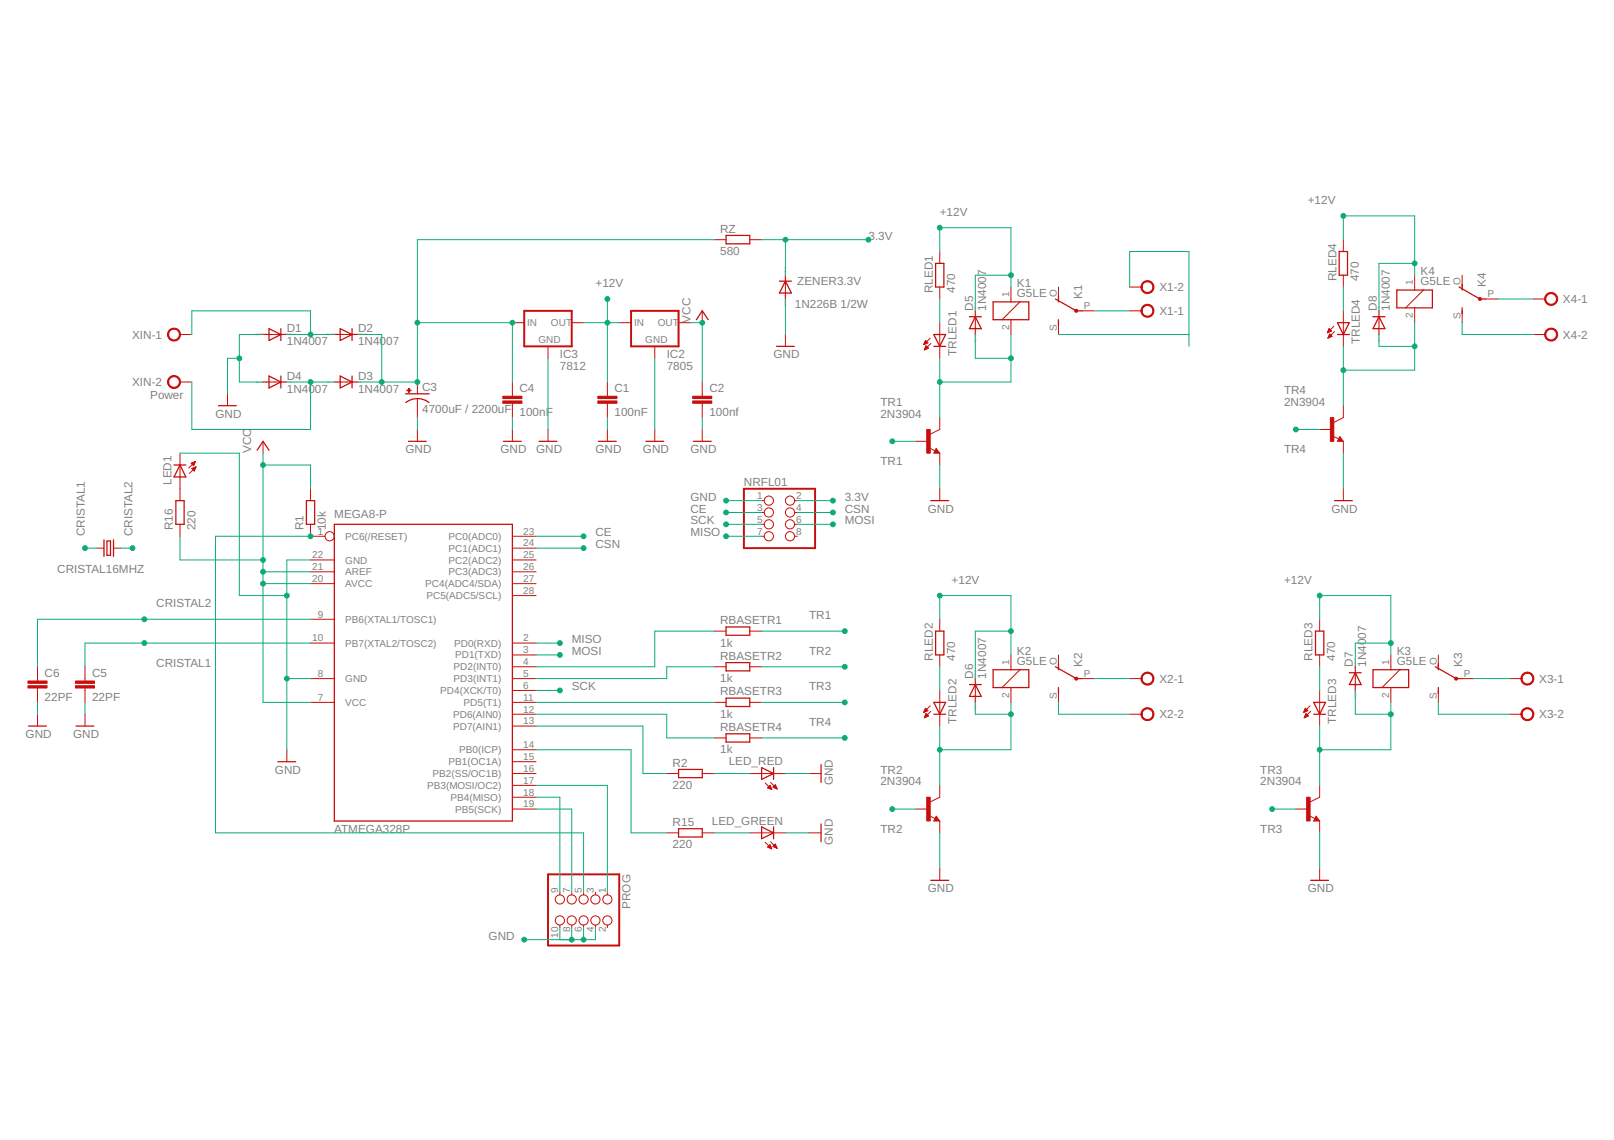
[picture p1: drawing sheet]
<svg xmlns="http://www.w3.org/2000/svg" width="297mm" height="210mm" viewBox="0 0 297 210" stroke-linecap="round" stroke-linejoin="round" font-family="sans-serif">
<defs><g id="words">
<g font-size="2.2" fill="#808080">
<text x="172.9" y="39.8">+12V</text>
<text x="240.7" y="37.6">+12V</text>
<text x="132.5" y="47">580</text>
<text x="132.5" y="42.8">RZ</text>
<text x="159.8" y="44.1">3.3V</text>
<text x="109.6" y="52.9">+12V</text>
<text x="146.7" y="52.4">ZENER3.3V</text>
<text x="171.7" y="54" transform="rotate(-90 171.7 54)">RLED1</text>
<text x="175.8" y="54" transform="rotate(-90 175.8 54)">470</text>
<text x="187.2" y="52.9">K1</text>
<text x="213.4" y="53.6">X1-2</text>
<text x="245.9" y="51.8" transform="rotate(-90 245.9 51.8)">RLED4</text>
<text x="250.1" y="51.8" transform="rotate(-90 250.1 51.8)">470</text>
<text x="261.4" y="52.5">G5LE</text>
<text x="261.4" y="50.7">K4</text>
<text x="273.5" y="52.9" transform="rotate(-90 273.5 52.9)">K4</text>
<text x="127.1" y="59.4" transform="rotate(-90 127.1 59.4)">VCC</text>
<text x="146.3" y="56.8">1N226B 1/2W</text>
<text x="179.1" y="57.2" transform="rotate(-90 179.1 57.2)">D5</text>
<text x="181.5" y="57.2" transform="rotate(-90 181.5 57.2)">1N4007</text>
<text x="187.2" y="54.7">G5LE</text>
<text x="199.2" y="55" transform="rotate(-90 199.2 55)">K1</text>
<text x="213.4" y="58">X1-1</text>
<text x="253.4" y="57.2" transform="rotate(-90 253.4 57.2)">D8</text>
<text x="255.8" y="57.2" transform="rotate(-90 255.8 57.2)">1N4007</text>
<text x="287.7" y="55.8">X4-1</text>
<text x="24.3" y="62.4">XIN-1</text>
<text x="52.8" y="63.6">1N4007</text>
<text x="52.8" y="61.2">D1</text>
<text x="65.9" y="63.6">1N4007</text>
<text x="65.9" y="61.2">D2</text>
<text x="103" y="66">IC3</text>
<text x="122.7" y="66">IC2</text>
<text x="142.4" y="66">GND</text>
<text x="176" y="65.5" transform="rotate(-90 176 65.5)">TRLED1</text>
<text x="250.3" y="63.3" transform="rotate(-90 250.3 63.3)">TRLED4</text>
<text x="287.7" y="62.4">X4-2</text>
<text x="24.3" y="71.1">XIN-2</text>
<text x="52.8" y="69.9">D4</text>
<text x="65.9" y="69.9">D3</text>
<text x="77.7" y="72">C3</text>
<text x="103" y="68.2">7812</text>
<text x="122.7" y="68.2">7805</text>
<text x="27.7" y="73.5">Power</text>
<text x="39.7" y="76.9">GND</text>
<text x="52.8" y="72.3">1N4007</text>
<text x="65.9" y="72.3">1N4007</text>
<text x="77.7" y="76.1">4700uF / 2200uF</text>
<text x="95.6" y="76.6">100nF</text>
<text x="95.6" y="72.2">C4</text>
<text x="113.1" y="76.6">100nF</text>
<text x="113.1" y="72.2">C1</text>
<text x="130.6" y="76.6">100nf</text>
<text x="130.6" y="72.2">C2</text>
<text x="162" y="76.9">2N3904</text>
<text x="162" y="74.7">TR1</text>
<text x="236.3" y="74.7">2N3904</text>
<text x="236.3" y="72.5">TR4</text>
<text x="46.2" y="83.4" transform="rotate(-90 46.2 83.4)">VCC</text>
<text x="74.6" y="83.4">GND</text>
<text x="92.1" y="83.4">GND</text>
<text x="98.7" y="83.4">GND</text>
<text x="109.6" y="83.4">GND</text>
<text x="118.3" y="83.4">GND</text>
<text x="127.1" y="83.4">GND</text>
<text x="236.3" y="83.4">TR4</text>
<text x="31.6" y="89.3" transform="rotate(-90 31.6 89.3)">LED1</text>
<text x="136.9" y="89.5">NRFL01</text>
<text x="162" y="85.6">TR1</text>
<text x="61.5" y="95.5">MEGA8-P</text>
<text x="127.1" y="92.2">GND</text>
<text x="127.1" y="94.4">CE</text>
<text x="155.5" y="92.2">3.3V</text>
<text x="155.5" y="94.4">CSN</text>
<text x="170.8" y="94.4">GND</text>
<text x="245" y="94.4">GND</text>
<text x="15.6" y="98.7" transform="rotate(-90 15.6 98.7)">CRISTAL1</text>
<text x="24.4" y="98.7" transform="rotate(-90 24.4 98.7)">CRISTAL2</text>
<text x="31.8" y="97.6" transform="rotate(-90 31.8 97.6)">R16</text>
<text x="36" y="97.6" transform="rotate(-90 36 97.6)">220</text>
<text x="55.9" y="97.6" transform="rotate(-90 55.9 97.6)">R1</text>
<text x="60" y="97.6" transform="rotate(-90 60 97.6)">10k</text>
<text x="109.6" y="98.7">CE</text>
<text x="109.6" y="100.9">CSN</text>
<text x="127.1" y="96.6">SCK</text>
<text x="127.1" y="98.7">MISO</text>
<text x="155.5" y="96.6">MOSI</text>
<text x="10.5" y="105.5">CRISTAL16MHZ</text>
<text x="175.1" y="107.5">+12V</text>
<text x="236.3" y="107.5">+12V</text>
<text x="28.7" y="111.8">CRISTAL2</text>
<text x="105.2" y="118.4">MISO</text>
<text x="132.5" y="119.1">1k</text>
<text x="132.5" y="114.9">RBASETR1</text>
<text x="148.9" y="114">TR1</text>
<text x="8.2" y="124.6">C6</text>
<text x="17" y="124.6">C5</text>
<text x="28.7" y="122.8">CRISTAL1</text>
<text x="105.2" y="120.6">MOSI</text>
<text x="132.5" y="125.6">1k</text>
<text x="132.5" y="121.5">RBASETR2</text>
<text x="148.9" y="120.6">TR2</text>
<text x="171.7" y="121.7" transform="rotate(-90 171.7 121.7)">RLED2</text>
<text x="175.8" y="121.7" transform="rotate(-90 175.8 121.7)">470</text>
<text x="179.1" y="124.9" transform="rotate(-90 179.1 124.9)">D6</text>
<text x="181.5" y="124.9" transform="rotate(-90 181.5 124.9)">1N4007</text>
<text x="187.2" y="122.4">G5LE</text>
<text x="187.2" y="120.6">K2</text>
<text x="199.2" y="122.8" transform="rotate(-90 199.2 122.8)">K2</text>
<text x="213.4" y="125.7">X2-1</text>
<text x="241.6" y="121.7" transform="rotate(-90 241.6 121.7)">RLED3</text>
<text x="245.7" y="121.7" transform="rotate(-90 245.7 121.7)">470</text>
<text x="249" y="122.8" transform="rotate(-90 249 122.8)">D7</text>
<text x="251.4" y="122.8" transform="rotate(-90 251.4 122.8)">1N4007</text>
<text x="257.1" y="122.4">G5LE</text>
<text x="257.1" y="120.6">K3</text>
<text x="269.1" y="122.8" transform="rotate(-90 269.1 122.8)">K3</text>
<text x="283.3" y="125.7">X3-1</text>
<text x="8.2" y="129">22PF</text>
<text x="17" y="129">22PF</text>
<text x="105.2" y="127.1">SCK</text>
<text x="132.5" y="128">RBASETR3</text>
<text x="148.9" y="127.1">TR3</text>
<text x="4.7" y="135.9">GND</text>
<text x="13.5" y="135.9">GND</text>
<text x="132.5" y="132.2">1k</text>
<text x="132.5" y="134.6">RBASETR4</text>
<text x="148.9" y="133.7">TR4</text>
<text x="176" y="133.3" transform="rotate(-90 176 133.3)">TRLED2</text>
<text x="213.4" y="132.3">X2-2</text>
<text x="245.9" y="133.3" transform="rotate(-90 245.9 133.3)">TRLED3</text>
<text x="283.3" y="132.3">X3-2</text>
<text x="50.6" y="142.4">GND</text>
<text x="123.8" y="141.1">R2</text>
<text x="132.5" y="138.7">1k</text>
<text x="134.1" y="140.9">LED_RED</text>
<text x="162" y="142.4">TR2</text>
<text x="231.9" y="142.4">TR3</text>
<text x="123.8" y="145.3">220</text>
<text x="153.3" y="144.6" transform="rotate(-90 153.3 144.6)">GND</text>
<text x="162" y="144.6">2N3904</text>
<text x="231.9" y="144.6">2N3904</text>
<text x="61.5" y="153.3">ATMEGA328P</text>
<text x="123.8" y="152.1">R15</text>
<text x="131" y="151.8">LED_GREEN</text>
<text x="153.3" y="155.5" transform="rotate(-90 153.3 155.5)">GND</text>
<text x="162" y="153.3">TR2</text>
<text x="231.9" y="153.3">TR3</text>
<text x="123.8" y="156.2">220</text>
<text x="116" y="167.3" transform="rotate(-90 116 167.3)">PROG</text>
<text x="170.8" y="164.3">GND</text>
<text x="240.7" y="164.3">GND</text>
<text x="89.9" y="173">GND</text>
</g>
<g font-size="1.8" fill="#808080">
<text x="260" y="52.6" transform="rotate(-90 260 52.6)">1</text>
<text x="268.8" y="52.6" transform="rotate(-90 268.8 52.6)">O</text>
<text x="97" y="60">IN</text>
<text x="101.4" y="60">OUT</text>
<text x="116.7" y="60">IN</text>
<text x="121.1" y="60">OUT</text>
<text x="185.8" y="54.7" transform="rotate(-90 185.8 54.7)">1</text>
<text x="194.5" y="54.7" transform="rotate(-90 194.5 54.7)">O</text>
<text x="199.5" y="56.9">P</text>
<text x="260" y="58.6" transform="rotate(-90 260 58.6)">2</text>
<text x="268.8" y="58.8" transform="rotate(-90 268.8 58.8)">S</text>
<text x="273.8" y="54.7">P</text>
<text x="99.1" y="63.1">GND</text>
<text x="118.8" y="63.1">GND</text>
<text x="185.8" y="60.7" transform="rotate(-90 185.8 60.7)">2</text>
<text x="194.5" y="60.9" transform="rotate(-90 194.5 60.9)">S</text>
<text x="139.3" y="91.9">1</text>
<text x="139.3" y="94.1">3</text>
<text x="146.6" y="91.9">2</text>
<text x="146.6" y="94.1">4</text>
<text x="58.5" y="98.4">1</text>
<text x="63.5" y="99.4">PC6(/RESET)</text>
<text x="82.6" y="101.6">PC1(ADC1)</text>
<text x="82.6" y="99.4">PC0(ADC0)</text>
<text x="96.3" y="100.6">24</text>
<text x="96.3" y="98.4">23</text>
<text x="139.3" y="96.2">5</text>
<text x="139.3" y="98.4">7</text>
<text x="146.6" y="96.2">6</text>
<text x="146.6" y="98.4">8</text>
<text x="57.5" y="102.8">22</text>
<text x="57.5" y="105">21</text>
<text x="57.5" y="107.2">20</text>
<text x="63.5" y="103.8">GND</text>
<text x="63.5" y="105.9">AREF</text>
<text x="82.6" y="105.9">PC3(ADC3)</text>
<text x="82.6" y="103.8">PC2(ADC2)</text>
<text x="96.3" y="107.2">27</text>
<text x="96.3" y="105">26</text>
<text x="96.3" y="102.8">25</text>
<text x="58.5" y="113.7">9</text>
<text x="63.5" y="108.1">AVCC</text>
<text x="78.3" y="108.1">PC4(ADC4/SDA)</text>
<text x="78.5" y="110.3">PC5(ADC5/SCL)</text>
<text x="96.3" y="109.4">28</text>
<text x="57.5" y="118.1">10</text>
<text x="63.5" y="119.1">PB7(XTAL2/TOSC2)</text>
<text x="63.5" y="114.7">PB6(XTAL1/TOSC1)</text>
<text x="83.6" y="119.1">PD0(RXD)</text>
<text x="96.3" y="118.1">2</text>
<text x="58.5" y="124.6">8</text>
<text x="63.5" y="125.6">GND</text>
<text x="83.5" y="125.6">PD3(INT1)</text>
<text x="83.5" y="123.4">PD2(INT0)</text>
<text x="83.8" y="121.2">PD1(TXD)</text>
<text x="96.3" y="124.6">5</text>
<text x="96.3" y="122.5">4</text>
<text x="96.3" y="120.3">3</text>
<text x="185.8" y="122.5" transform="rotate(-90 185.8 122.5)">1</text>
<text x="194.5" y="122.5" transform="rotate(-90 194.5 122.5)">O</text>
<text x="199.5" y="124.6">P</text>
<text x="255.7" y="122.5" transform="rotate(-90 255.7 122.5)">1</text>
<text x="264.4" y="122.5" transform="rotate(-90 264.4 122.5)">O</text>
<text x="269.4" y="124.6">P</text>
<text x="58.5" y="129">7</text>
<text x="63.5" y="130">VCC</text>
<text x="81" y="127.8">PD4(XCK/T0)</text>
<text x="85.3" y="130">PD5(T1)</text>
<text x="96.3" y="131.2">12</text>
<text x="96.3" y="129">11</text>
<text x="96.3" y="126.8">6</text>
<text x="185.8" y="128.5" transform="rotate(-90 185.8 128.5)">2</text>
<text x="194.5" y="128.7" transform="rotate(-90 194.5 128.7)">S</text>
<text x="255.7" y="128.5" transform="rotate(-90 255.7 128.5)">2</text>
<text x="264.4" y="128.7" transform="rotate(-90 264.4 128.7)">S</text>
<text x="83.4" y="134.3">PD7(AIN1)</text>
<text x="83.4" y="132.2">PD6(AIN0)</text>
<text x="96.3" y="137.8">14</text>
<text x="96.3" y="133.4">13</text>
<text x="79.6" y="143.1">PB2(SS/OC1B)</text>
<text x="82.6" y="140.9">PB1(OC1A)</text>
<text x="84.5" y="138.7">PB0(ICP)</text>
<text x="96.3" y="142.1">16</text>
<text x="96.3" y="139.9">15</text>
<text x="78.6" y="145.3">PB3(MOSI/OC2)</text>
<text x="82.9" y="147.5">PB4(MISO)</text>
<text x="83.8" y="149.6">PB5(SCK)</text>
<text x="96.3" y="148.7">19</text>
<text x="96.3" y="146.5">18</text>
<text x="96.3" y="144.3">17</text>
<text x="102.7" y="164.4" transform="rotate(-90 102.7 164.4)">9</text>
<text x="104.9" y="164.4" transform="rotate(-90 104.9 164.4)">7</text>
<text x="107.1" y="164.4" transform="rotate(-90 107.1 164.4)">5</text>
<text x="109.3" y="164.4" transform="rotate(-90 109.3 164.4)">3</text>
<text x="111.5" y="164.4" transform="rotate(-90 111.5 164.4)">1</text>
<text x="102.7" y="172.7" transform="rotate(-90 102.7 172.7)">10</text>
<text x="104.9" y="171.7" transform="rotate(-90 104.9 171.7)">8</text>
<text x="107.1" y="171.7" transform="rotate(-90 107.1 171.7)">6</text>
<text x="109.3" y="171.7" transform="rotate(-90 109.3 171.7)">4</text>
<text x="111.5" y="171.7" transform="rotate(-90 111.5 171.7)">2</text>
</g>
<g font-size=".5" fill="#ffba08">
<text x="144.7" y="53.9" transform="rotate(-90 144.7 53.9)">1</text>
<text x="144.7" y="52.1" transform="rotate(-90 144.7 52.1)">SpiceOrder 2</text>
<text x="144.7" y="56.5" transform="rotate(-90 144.7 56.5)">SpiceOrder</text>
<text x="179.7" y="58.6" transform="rotate(-90 179.7 58.6)">SpiceOrder 2</text>
<text x="254" y="58.6" transform="rotate(-90 254 58.6)">SpiceOrder 2</text>
<text x="47" y="61.8">SpiceOrder</text>
<text x="49.6" y="61.8">1</text>
<text x="51.4" y="61.8">SpiceOrder 2</text>
<text x="60.1" y="61.8">SpiceOrder</text>
<text x="62.7" y="61.8">1</text>
<text x="64.5" y="61.8">SpiceOrder 2</text>
<text x="179.7" y="63" transform="rotate(-90 179.7 63)">SpiceOrder</text>
<text x="179.7" y="60.4" transform="rotate(-90 179.7 60.4)">1</text>
<text x="254" y="63" transform="rotate(-90 254 63)">SpiceOrder</text>
<text x="254" y="60.4" transform="rotate(-90 254 60.4)">1</text>
<text x="47" y="70.5">SpiceOrder</text>
<text x="49.6" y="70.5">1</text>
<text x="51.4" y="70.5">SpiceOrder 2</text>
<text x="60.1" y="70.5">SpiceOrder</text>
<text x="62.7" y="70.5">1</text>
<text x="64.5" y="70.5">SpiceOrder 2</text>
<text x="249.6" y="126" transform="rotate(-90 249.6 126)">1</text>
<text x="249.6" y="124.2" transform="rotate(-90 249.6 124.2)">SpiceOrder 2</text>
<text x="179.7" y="130.7" transform="rotate(-90 179.7 130.7)">SpiceOrder</text>
<text x="179.7" y="128.2" transform="rotate(-90 179.7 128.2)">1</text>
<text x="179.7" y="126.4" transform="rotate(-90 179.7 126.4)">SpiceOrder 2</text>
<text x="249.6" y="128.6" transform="rotate(-90 249.6 128.6)">SpiceOrder</text>
</g>
</g></defs>
<g fill="none" stroke="#c90d0c" stroke-width=".23">
<path d="M128.2 58.9l1-1.7 1.1 1.7M133.6 43.3h4.4v1.6h-4.4zM143.4 51.8h2.2M144.5 51.8l1.1 2.2h-2.2zM172.2 48.5h1.5v4.4h-1.5zM178.4 58.3h2.2M179.5 58.3l1.1 2.2h-2.2zM182.8 55.6h6.5v3.3h-6.5zM194.2 55.1l3.9 2.1h1.1M194.8 54.5v1.1M194.8 58.9v1.1M246.1 59.4h2.2l-1.1 2.2z"/>
<path d="M246.5 46.3h1.5v4.4h-1.5zM252.7 58.3h2.2M253.8 58.3l1.1 2.2h-2.2zM257.1 53.4h6.5v3.3h-6.5zM268.5 52.9l3.9 2.2h1.1M269.1 52.3v1.1M269.1 56.7v1.1M40.2 74.7h3.3M49.5 60.5l2.2 1.1-2.2 1.1zM49.5 69.2l2.2 1.1-2.2 1.1zM51.7 60.5v2.2M51.7 69.2v2.2"/>
<path d="M62.6 60.5l2.2 1.1-2.2 1.1zM62.6 69.2l2.2 1.1-2.2 1.1zM64.8 60.5v2.2M64.8 69.2v2.2M74.6 72.5h4.4M74.7 74.1a3.5 3.5 0 0 1 4.3 0M142.9 63.8h3.3M171.9 61.6h2.1l-1 2.2zM171.9 63.8h2.1M246.1 61.6h2.2M19.1 99.4v3M19.7 99.6h.6v2.6h-.6z"/>
<path d="M20.9 99.4v3M32 85.6h2.2M32.4 92.2h1.5v4.3h-1.5zM33.1 85.6l1.1 2.2h-2.2zM47.3 82.9l1.1-1.6 1.1 1.6M56.4 92.2h1.5v4.3h-1.5zM61.5 96.5h32.8v54.7h-32.8zM75.2 81.3h3.2M92.6 81.3h3.3M99.2 81.3h3.3M110.1 81.3h3.3M118.9 81.3h3.3"/>
<path d="M127.6 81.3h3.3M171.3 92.2h3.3M172.3 83l.1 .2h-.3l.2-.4 .4 .5h-.6M245.6 92.2h3.3M246.6 80.8l.1 .2h-.3l.2-.4 .4 .6h-.6M133.6 115.4h4.4v1.6h-4.4zM172.2 116.2h1.5v4.4h-1.5zM242.1 116.2h1.5v4.4h-1.5zM5.3 133.7h3.2M14 133.7h3.3M133.6 122h4.4v1.5h-4.4zM133.6 128.5h4.4v1.6h-4.4z"/>
<path d="M133.6 135.1h4.4v1.5h-4.4zM171.9 129.3h2.1l-1 2.2zM171.9 131.5h2.1M178.4 126h2.2M179.5 126l1.1 2.2h-2.2zM182.8 123.3h6.5v3.3h-6.5zM194.2 122.8l3.9 2.1h1.1M194.8 122.2v1.1M194.8 126.6v1.1M241.8 131.5h2.1M241.8 129.3h2.1l-1 2.2zM248.3 123.9h2.2"/>
<path d="M249.4 123.9l1.1 2.1h-2.2zM252.7 123.3h6.5v3.3h-6.5zM264.2 122.8l3.8 2.1h1.1M264.7 122.2v1.1M264.7 126.6v1.1M51.1 140.3h3.3M124.9 152.6h4.3v1.5h-4.3zM124.9 141.7h4.3v1.5h-4.3zM140.2 152.3l2.2 1.1-2.2 1zM140.2 141.3l2.2 1.1-2.2 1.1zM142.4 141.3v2.2M142.4 152.3v2.1"/>
<path d="M151.1 140.8v3.3M151.1 151.7v3.3M172.3 150.7l.1 .2h-.3l.2-.4 .4 .5h-.6M242.2 150.7l.1 .2h-.3l.2-.4 .5 .5h-.7M171.3 162.1h3.3M241.2 162.1h3.3"/>
</g>
<g fill="none" stroke="#c90d0c" stroke-width=".18">
<path d="M94.3 59.4h2.2M105.2 59.4h2.2M114 59.4h2.1M124.9 59.4h2.2M129.2 57.2v2.2M131.4 44.1h2.2M138 44.1h2.2M144.5 50.7v4.4M173 46.3v2.2M173 52.9v2.2M173 59.4v6.6M179.5 57.2v4.4"/>
<path d="M186.1 52.9v2.7M186.1 58.9v2.7M187.7 55.6l-3.3 3.3M194.8 52.9v2.2M194.8 59.4v2.2M199.2 57.2h2.2M207.9 57.2h2.2M207.9 52.9h2.2M247.2 44.1v2.2M247.2 50.7v2.2M247.2 57.2v6.6M253.8 57.2v4.4"/>
<path d="M260.3 50.7v2.7M260.3 56.7v2.7M262 53.4l-3.3 3.3M269.1 50.7v2.2M269.1 57.2v2.2M273.5 55.1h2.1M282.2 55.1h2.2M33.1 61.6h2.2M33.1 70.3h2.2M41.9 72.5v2.2M48.4 61.6h4.4M48.4 70.3h4.4"/>
<path d="M61.5 61.6h4.4M61.5 70.3h4.4M76.8 70.3v2.2M76.8 73.4v3.5M76.8 79.1v2.2M94.3 70.3v2.7M94.3 74.3v2.6M94.3 79.1v2.2M100.9 63.8v2.2M100.9 79.1v2.2M111.8 70.3v2.7M111.8 74.3v2.6"/>
<path d="M111.8 79.1v2.2M120.5 63.8v2.2M120.5 79.1v2.2M129.2 70.3v2.7M129.2 74.3v2.6M129.2 79.1v2.2M144.5 61.6v2.2M170 63.4h.2M170.1 63.3h.4M170.1 63.2h.6M170.1 64.3h.2M170.2 63.1h.5"/>
<path d="M170.2 64.2h.3M170.2 62.9h.4M170.2 64.2h.6M170.2 62.9h.3M170.3 64.1h.5M170.3 62.8h.1M170.3 63.9h.4M170.3 62.7l.5 .4-.8 .4zM170.3 63.9h.3M170.4 63.8h.1M170.4 63.7l.5 .4-.8 .3zM171.2 62.3l-1.2 1.2"/>
<path d="M171.3 63.2l-1.2 1.2M173 76.9v2.2l-1.8 .8M242.9 79.1h2.1M244.3 61.2h.2M244.4 61.1h.4M244.4 61h.6M244.4 62.2h.2M244.5 60.9h.5M244.5 62.1h.3M244.5 60.8h.4M244.5 62h.6M244.5 60.7h.3"/>
<path d="M244.6 61.9h.5M244.6 60.6h.1M244.6 60.5l.4 .4-.7 .4zM244.6 61.8h.4M244.6 61.7h.3M244.7 61.6h.1M244.7 61.5l.5 .4-.8 .4zM245.5 60.1l-1.2 1.2M245.6 61l-1.2 1.3M247.2 74.7v2.2l-1.7 .9M282.2 61.6h2.2M33.1 83.4v8.8"/>
<path d="M33.1 96.5v2.2M35.2 85.3h.6M35.3 86.3l.8-.3-.3 .7zM35.3 85.4h.5M35.3 86.3h.6M35.4 85.5h.3M35.4 86.4h.5M35.4 85.2h.5M35.5 86.2h.5M35.5 85.6h.2M35.5 86.5h.3M35.6 85.7h.1"/>
<path d="M35.6 86.6h.2M35.6 85.1h.3M35.7 86.7h.1M35.7 86.1h.3M35.9 85h.1M36 85l-1.2 1.2M36 86h.1M36 85l-.4 .7-.4-.4M36 85l-.8 .3M36.1 86l-1.2 1.2M48.4 81.3v2.1M57.1 96.5v2.2h2.7"/>
<path d="M57.1 90v2.2M94.3 98.7h4.4M140.2 98.7h.5M140.2 92.2h.5M140.2 94.4h.5M140.2 96.5h.5M146.2 98.7h.5M146.2 92.2h.5M146.2 94.4h.5M146.2 96.5h.5M168.6 81.3h2.2M171 82.5l1.1 .5"/>
<path d="M172.3 82.6l.7 .8h-1.1zM173 83.4v2.2M173 90v2.2M245.3 80.3l1.1 .5M246.6 80.4l.6 .9h-1.1zM247.2 81.3v2.1M247.2 90v2.2M17.8 100.9h1.3M20.9 100.9h1.3M57.1 118.4h4.4M57.1 114h4.4M57.1 103.1h4.4"/>
<path d="M57.1 105.3h4.4M57.1 107.5h4.4M94.3 118.4h4.4M94.3 103.1h4.4M94.3 105.3h4.4M94.3 107.5h4.4M94.3 109.7h4.4M94.3 100.9h4.4M131.4 116.2h2.2M138 116.2h2.2M173 114v2.2M242.9 114v2.2"/>
<path d="M6.9 122.8v2.6M6.9 126.7v2.6M6.9 131.5v2.2M15.6 122.8v2.6M15.6 126.7v2.6M15.6 131.5v2.2M52.8 138v2.3M57.1 124.9h4.4M57.1 129.3h4.4M94.3 124.9h4.4M94.3 129.3h4.4M94.3 138h4.4"/>
<path d="M94.3 133.7h4.4M94.3 131.5h4.4M94.3 127.1h4.4M94.3 122.8h4.4M94.3 120.6h4.4M131.4 129.3h2.2M131.4 122.8h2.2M131.4 135.9h2.2M138 129.3h2.2M138 122.8h2.2M138 135.9h2.2M170 131.1h.2"/>
<path d="M170.1 131h.3M170.1 130.9h.5M170.1 132.1h.2M170.2 130.8h.5M170.2 132h.3M170.2 130.7h.4M170.2 131.9h.5M170.2 130.6h.3M170.3 131.8h.5M170.3 130.5h.1M170.3 131.7h.4M170.3 130.4l.5 .5-.8 .3z"/>
<path d="M170.3 131.6h.3M170.4 131.5h.1M170.4 131.4l-.3 .8M170.4 131.4l.5 .4-.8 .4M170.4 131.4h.1M171.2 130l-1.2 1.2M171.3 131l-1.2 1.2M173 120.6v2.2M173 127.1v6.6M179.5 124.9v4.4M186.1 120.6v2.7M186.1 126.6v2.7"/>
<path d="M187.7 123.3l-3.3 3.3M194.8 120.6v2.2M194.8 127.1v2.2M199.2 124.9h2.2M207.9 124.9h2.2M207.9 131.5h2.2M239.9 131.1h.2M240 131h.3M240 130.9h.6M240.1 132.1h.1M240.1 130.8h.5M240.1 132h.3"/>
<path d="M240.1 130.7h.4M240.1 131.9h.5M240.2 130.6h.2M240.2 131.8h.5M240.2 130.5h.1M240.2 131.7h.4M240.2 130.4l.5 .5-.8 .3zM240.3 131.6h.3M240.3 131.5h.2M240.3 131.4l-.3 .8M240.3 131.4l.5 .4-.8 .4M240.3 131.4h.1"/>
<path d="M241.1 130l-1.2 1.2M241.2 131l-1.2 1.2M242.9 120.6v2.2M242.9 127.1v6.6M249.4 122.8v4.3M256 120.6v2.7M256 126.6v2.7M257.6 123.3l-3.3 3.3M264.7 120.6v2.2M264.7 127.1v2.2M269.1 124.9h2.2M277.8 124.9h2.2"/>
<path d="M277.8 131.5h2.2M94.3 149h4.4M94.3 146.8h4.4M94.3 144.6h4.4M94.3 142.4h4.4M94.3 140.3h4.4M122.7 142.4h2.2M122.7 153.4h2.2M129.2 142.4h2.2M129.2 153.4h2.2M138 142.4h6.5M138 153.4h6.5"/>
<path d="M140.8 155.1l1.2 1.2M140.8 144.2l1.2 1.2M141.3 155.9h.6M141.3 145h.6M141.4 145.1h.5M141.4 156h.5M141.4 155.8h.4M141.4 144.9h.4M141.5 155.7h.3M141.5 144.8h.3M141.6 155.6h.2M141.6 144.7h.2"/>
<path d="M141.6 145.2h.4M141.6 156.1h.4M141.7 155.5l.3 .8-.7-.3zM141.7 144.6l.3 .8-.7-.3zM141.8 155l1.2 1.2M141.8 144.1l1.2 1.2M141.9 145.3h.1M141.9 156.2h.1M142.3 155.9l.7 .3M142.3 155.8h.6M142.3 144.9h.6M142.4 155.7h.4"/>
<path d="M142.4 144.8h.4M142.4 155.9h.5M142.4 145h.5M142.5 155.6h.3M142.5 144.7h.3M142.6 144.6h.1M142.6 155.5h.1M142.6 156h.3M142.6 145.1h.3M142.7 155.4l-.4 .5M142.7 155.4l.3 .8M142.7 155.4h.1"/>
<path d="M142.7 144.5l-.4 .4 .7 .4M142.7 144.5l.3 .8M142.7 144.5h.1M142.9 156.1h.1M142.9 145.2h.1M148.9 142.4h2.2M148.9 153.4h2.2M168.6 149h2.2M171 150.2l1.1 .5M172.3 150.3l.7 .9h-1.1zM173 144.6v2.2l-1.8 .9M173 151.2v2.2"/>
<path d="M173 159.9v2.2M238.5 149h2.2M240.9 150.2l1.1 .5M242.2 150.3l.7 .9h-1.1zM242.9 144.6v2.2l-1.8 .9M242.9 151.2v2.2M242.9 159.9v2.2M103 164.3v.5M103 170.3v.5M105.2 164.3v.5M105.2 170.3v.5M107.4 164.3v.5"/>
<path d="M107.4 170.3v.5M109.6 164.3v.5M109.6 170.3v.5M111.8 164.3v.5M111.8 170.3v.5"/>
<circle cx="60.7" cy="98.7" r=".85"/>
<circle cx="141.5" cy="92.2" r=".85"/>
<circle cx="141.5" cy="98.7" r=".85"/>
<circle cx="141.5" cy="94.4" r=".85"/>
<circle cx="141.5" cy="96.5" r=".85"/>
<circle cx="145.4" cy="94.4" r=".85"/>
<circle cx="145.4" cy="98.7" r=".85"/>
<circle cx="145.4" cy="92.2" r=".85"/>
<circle cx="145.4" cy="96.5" r=".85"/>
<circle cx="103" cy="165.6" r=".85"/>
<circle cx="103" cy="169.5" r=".85"/>
<circle cx="105.2" cy="165.6" r=".85"/>
<circle cx="105.2" cy="169.5" r=".85"/>
<circle cx="107.4" cy="169.5" r=".85"/>
<circle cx="107.4" cy="165.6" r=".85"/>
<circle cx="109.6" cy="165.6" r=".85"/>
<circle cx="109.6" cy="169.5" r=".85"/>
<circle cx="111.8" cy="165.6" r=".85"/>
<circle cx="111.8" cy="169.5" r=".85"/>
</g>
<path d="M96.5 57.2h8.7v6.6h-8.7zM116.1 57.2h8.8v6.6h-8.8zM136.9 90h13.1v10.9h-13.1zM100.9 161h13.1v13.1h-13.1z" fill="none" stroke="#c90d0c" stroke-width=".36"/>
<g fill="#c90d0c" stroke="#c90d0c" stroke-width=".18">
<path d="M110 73.8h3.5v.5h-3.5z"/>
<path d="M110 73h3.5v.4h-3.5z"/>
<path d="M127.5 73.8h3.5v.5h-3.5z"/>
<path d="M127.5 73h3.5v.4h-3.5z"/>
<path d="M74.9 71.8h.7v.1h-.7z"/>
<path d="M75.2 71.5h.1v.8h-.1z"/>
<path d="M92.5 73.8h3.6v.5h-3.6z"/>
<path d="M92.5 73h3.6v.4h-3.6z"/>
<path d="M13.9 126.3h3.5v.4h-3.5z"/>
<path d="M13.9 125.4h3.5v.4h-3.5z"/>
<path d="M5.1 126.3h3.6v.4h-3.6z"/>
<path d="M5.1 125.4h3.6v.4h-3.6z"/>
<path d="M170.6 79.1h.6v4.3h-.6z"/>
<path d="M170.6 146.8h.6v4.4h-.6z"/>
<path d="M240.5 146.8h.6v4.4h-.6z"/>
<path d="M244.8 76.9h.7v4.4h-.7z"/>
</g>
<g fill="#c90d0c" stroke="#c90d0c" stroke-width=".18">
<path d="M31.2 60.7a1.2 1.2 0 0 1 1.9 .3 1.2 1.2 0 0 1-.8 1.8 1.2 1.2 0 0 1-1.5-1.2h.3a.98 .98 0 0 1 1.4-.8 .98 .98 0 0 1 .1 1.6 .98 .98 0 0 1-1.5-.5v-.3h-.3z" fill-rule="evenodd"/>
<path d="M31.2 69.5a1.2 1.2 0 0 1 1.9 .3 1.2 1.2 0 0 1-.8 1.7 1.2 1.2 0 0 1-1.5-1.2h.3a.98 .98 0 0 1 1.4-.8 .98 .98 0 0 1 .1 1.7 .98 .98 0 0 1-1.5-.6v-.3h-.3z" fill-rule="evenodd"/>
<path d="M210.4 56.3a1.2 1.2 0 0 1 1.8 .3 1.2 1.2 0 0 1-.7 1.8 1.2 1.2 0 0 1-1.5-1.2h.2a.98 .98 0 0 1 1.4-.8 .98 .98 0 0 1 .2 1.7 .98 .98 0 0 1-1.6-.6v-.3h-.2v-.3z" fill-rule="evenodd"/>
<path d="M210.4 52a1.2 1.2 0 0 1 1.8 .3 1.2 1.2 0 0 1-.7 1.7 1.2 1.2 0 0 1-1.5-1.1h.2a.98 .98 0 0 1 1.5-.9 .98 .98 0 0 1 .1 1.7 .98 .98 0 0 1-1.6-.6v-.2h-.2z" fill-rule="evenodd"/>
<path d="M210.4 124.1a1.2 1.2 0 0 1 1.8 .3 1.2 1.2 0 0 1-.7 1.7 1.2 1.2 0 0 1-1.5-1.2h.2a.98 .98 0 0 1 1.5-.8 .98 .98 0 0 1 .1 1.7 .98 .98 0 0 1-1.6-.6v-.3h-.2z" fill-rule="evenodd"/>
<path d="M210.4 130.6a1.2 1.2 0 0 1 1.8 .3 1.2 1.2 0 0 1-.7 1.8 1.2 1.2 0 0 1-1.5-1.2h.2a.98 .98 0 0 1 1.4-.8 .98 .98 0 0 1 .2 1.6 .98 .98 0 0 1-1.6-.5v-.3h-.2v-.3z" fill-rule="evenodd"/>
<path d="M280.3 124.1a1.2 1.2 0 0 1 1.8 .3 1.2 1.2 0 0 1-.7 1.7 1.2 1.2 0 0 1-1.5-1.2h.2a.98 .98 0 0 1 1.4-.9 .98 .98 0 0 1 .2 1.7 .98 .98 0 0 1-1.5-.5l-.1-.3h-.2z" fill-rule="evenodd"/>
<path d="M280.3 130.6a1.2 1.2 0 0 1 1.8 .3 1.2 1.2 0 0 1-.7 1.8 1.2 1.2 0 0 1-1.5-1.2h.2a.98 .98 0 0 1 1.4-.9 .98 .98 0 0 1 .3 1.6 .98 .98 0 0 1-1.6-.4l-.1-.3h-.2z" fill-rule="evenodd"/>
<path d="M284.6 54.2a1.2 1.2 0 0 1 1.9 .3 1.2 1.2 0 0 1-.7 1.7 1.2 1.2 0 0 1-1.5-1.1h.2a.99 .99 0 0 1 1.4-1 .99 .99 0 0 1 .2 1.7 .99 .99 0 0 1-1.6-.5v-.2h-.2v-.4z" fill-rule="evenodd"/>
<path d="M284.6 60.7a1.2 1.2 0 0 1 1.9 .3 1.2 1.2 0 0 1-.7 1.8 1.2 1.2 0 0 1-1.5-1.2h.2a.99 .99 0 0 1 1.4-.9 .99 .99 0 0 1 .2 1.6 .99 .99 0 0 1-1.6-.4v-.3h-.2z" fill-rule="evenodd"/>
<circle cx="198.1" cy="57.2" r=".29"/>
<circle cx="198.1" cy="125" r=".29"/>
<circle cx="268" cy="125" r=".29"/>
<circle cx="272.4" cy="55" r=".29"/>
</g>
<g fill="none" stroke="#0dab76" stroke-width=".18">
<path d="M76.8 59.4h17.5v10.9M107.4 59.4h6.6M111.8 55.1v15.2M127.1 59.4h2.1v10.9M131.4 44.1h-54.6v26.2h-10.9M140.2 44.1h19.6M144.5 44.1v6.6M144.5 55.1v6.5M173 46.3v-4.4h13.1v11M173 55.1v4.3M186.1 50.7h-6.6v6.5M201.4 57.2h6.5"/>
<path d="M207.9 52.9v-6.6h10.9v17.5M247.2 44.1v-4.3h13.1v10.9M247.2 52.9v4.3M260.3 59.4v8.8h-13.1M260.3 48.5h-6.5v8.7M269.1 59.4v2.2h13.1M275.6 55.1h6.6M35.3 61.6v-4.4h21.8v4.4M35.3 70.3v8.8h21.8v-8.8M44 66h-2.1v6.5M48.4 61.6h-4.4v8.7h4.4M52.8 70.3h8.7"/>
<path d="M52.8 61.6h8.7M65.9 61.6h4.4v8.7M76.8 76.9v2.2M94.3 76.9v2.2M100.9 66v13.1M111.8 76.9v2.2M120.5 66v13.1M129.2 76.9v2.2M173 66v10.9M179.5 61.6v4.4h6.6M186.1 61.6v8.7h-13.1M194.8 61.6h24"/>
<path d="M238.5 79.1h4.4M247.2 63.8v10.9M253.8 61.6v2.2h6.5M33.1 98.7v4.4h15.3M33.1 83.4h10.9v26.3h8.8M48.4 83.4v45.9h8.7M48.4 85.6h8.7v4.4M57.1 98.7h-17.4v54.7h67.7v10.9M98.7 98.7h8.7M133.6 98.7h6.6M133.6 92.2h6.6M133.6 94.4h6.6"/>
<path d="M133.6 96.5h6.6M146.7 92.2h6.6M146.7 94.4h6.6M146.7 96.5h6.6M164.2 81.3h4.4M173 85.6v4.4M247.2 83.4v6.6M15.6 100.9h2.2M22.2 100.9h2.2M48.4 107.5h8.7M48.4 105.3h8.7M57.1 103.1h-4.3v34.9"/>
<path d="M57.1 114h-50.2v8.8M57.1 118.4h-41.5v4.4M98.7 118.4h4.3M98.7 100.9h8.7M131.4 116.2h-10.9v6.6h-21.8M140.2 116.2h15.3M173 114v-4.3h13.1v10.9M186.1 116.2h-6.6v8.7M242.9 114v-4.3h13.1v10.9M256 118.4h-6.6v4.4M6.9 129.3v2.2M15.6 129.3v2.2"/>
<path d="M52.8 124.9h4.3M98.7 138h17.4v15.4h6.6M98.7 129.3h32.7M98.7 133.7h19.6v8.7h4.4M98.7 131.5h24v4.4h8.7M98.7 127.1h4.3M98.7 120.6h4.3M131.4 122.8h-8.7v2.1h-24M140.2 129.3h15.3M140.2 122.8h15.3M140.2 135.9h15.3M173 122.8v4.3"/>
<path d="M173 133.7v10.9M179.5 129.3v2.2h6.6M186.1 129.3v8.7h-13.1M194.8 129.3v2.2h13.1M201.4 124.9h6.5M242.9 122.8v4.3M242.9 133.7v10.9M249.4 127.1v4.4h6.6M256 129.3v8.7h-13.1M264.7 129.3v2.2h13.1M271.3 124.9h6.5M98.7 144.6h13.1v19.7"/>
<path d="M98.7 149h6.5v15.3M98.7 146.8h4.3v17.5M131.4 153.4h6.6M131.4 142.4h6.6M144.5 153.4h4.4M144.5 142.4h4.4M164.2 149h4.4M173 153.4v6.5M234.1 149h4.4M242.9 153.4v6.5M103 170.8v2.2M105.2 170.8v2.2"/>
<path d="M107.4 170.8v2.2M109.6 170.8v2.2h-13.1"/>
</g>
<g fill="#0dab76" stroke="#0dab76" stroke-width=".18">
<circle cx="57.1" cy="98.7" r=".44"/>
<circle cx="48.4" cy="85.6" r=".44"/>
<circle cx="48.4" cy="107.5" r=".44"/>
<circle cx="48.4" cy="105.3" r=".44"/>
<circle cx="48.4" cy="103.1" r=".44"/>
<circle cx="129.2" cy="59.4" r=".44"/>
<circle cx="52.8" cy="124.9" r=".44"/>
<circle cx="52.8" cy="109.7" r=".44"/>
<circle cx="44" cy="66" r=".44"/>
<circle cx="133.6" cy="92.2" r=".44"/>
<circle cx="107.4" cy="173" r=".44"/>
<circle cx="105.2" cy="173" r=".44"/>
<circle cx="96.5" cy="173" r=".44"/>
<circle cx="70.3" cy="70.3" r=".44"/>
<circle cx="76.8" cy="70.3" r=".44"/>
<circle cx="94.3" cy="59.4" r=".44"/>
<circle cx="76.8" cy="59.4" r=".44"/>
<circle cx="57.1" cy="61.6" r=".44"/>
<circle cx="57.1" cy="70.3" r=".44"/>
<circle cx="111.8" cy="59.4" r=".44"/>
<circle cx="111.8" cy="55.1" r=".44"/>
<circle cx="173" cy="41.9" r=".44"/>
<circle cx="186.1" cy="50.7" r=".44"/>
<circle cx="173" cy="109.7" r=".44"/>
<circle cx="186.1" cy="116.2" r=".44"/>
<circle cx="242.9" cy="109.7" r=".44"/>
<circle cx="256" cy="118.4" r=".44"/>
<circle cx="247.2" cy="39.8" r=".44"/>
<circle cx="260.3" cy="48.5" r=".44"/>
<circle cx="24.4" cy="100.9" r=".44"/>
<circle cx="26.6" cy="114" r=".44"/>
<circle cx="15.6" cy="100.9" r=".44"/>
<circle cx="26.6" cy="118.4" r=".44"/>
<circle cx="164.2" cy="81.3" r=".44"/>
<circle cx="155.5" cy="116.2" r=".44"/>
<circle cx="173" cy="70.3" r=".44"/>
<circle cx="186.1" cy="66" r=".44"/>
<circle cx="173" cy="138" r=".44"/>
<circle cx="186.1" cy="131.5" r=".44"/>
<circle cx="242.9" cy="138" r=".44"/>
<circle cx="256" cy="131.5" r=".44"/>
<circle cx="247.2" cy="68.2" r=".44"/>
<circle cx="260.3" cy="63.8" r=".44"/>
<circle cx="155.5" cy="122.8" r=".44"/>
<circle cx="164.2" cy="149" r=".44"/>
<circle cx="144.5" cy="44.1" r=".44"/>
<circle cx="159.8" cy="44.1" r=".44"/>
<circle cx="153.3" cy="92.2" r=".44"/>
<circle cx="234.1" cy="149" r=".44"/>
<circle cx="155.5" cy="129.3" r=".44"/>
<circle cx="155.5" cy="135.9" r=".44"/>
<circle cx="238.5" cy="79.1" r=".44"/>
<circle cx="107.4" cy="98.7" r=".44"/>
<circle cx="133.6" cy="94.4" r=".44"/>
<circle cx="133.6" cy="96.5" r=".44"/>
<circle cx="103" cy="127.1" r=".44"/>
<circle cx="133.6" cy="98.7" r=".44"/>
<circle cx="103" cy="118.4" r=".44"/>
<circle cx="153.3" cy="96.5" r=".44"/>
<circle cx="103" cy="120.6" r=".44"/>
<circle cx="153.3" cy="94.4" r=".44"/>
<circle cx="107.4" cy="100.9" r=".44"/>
</g>
<use href="#words"/>
</svg>
